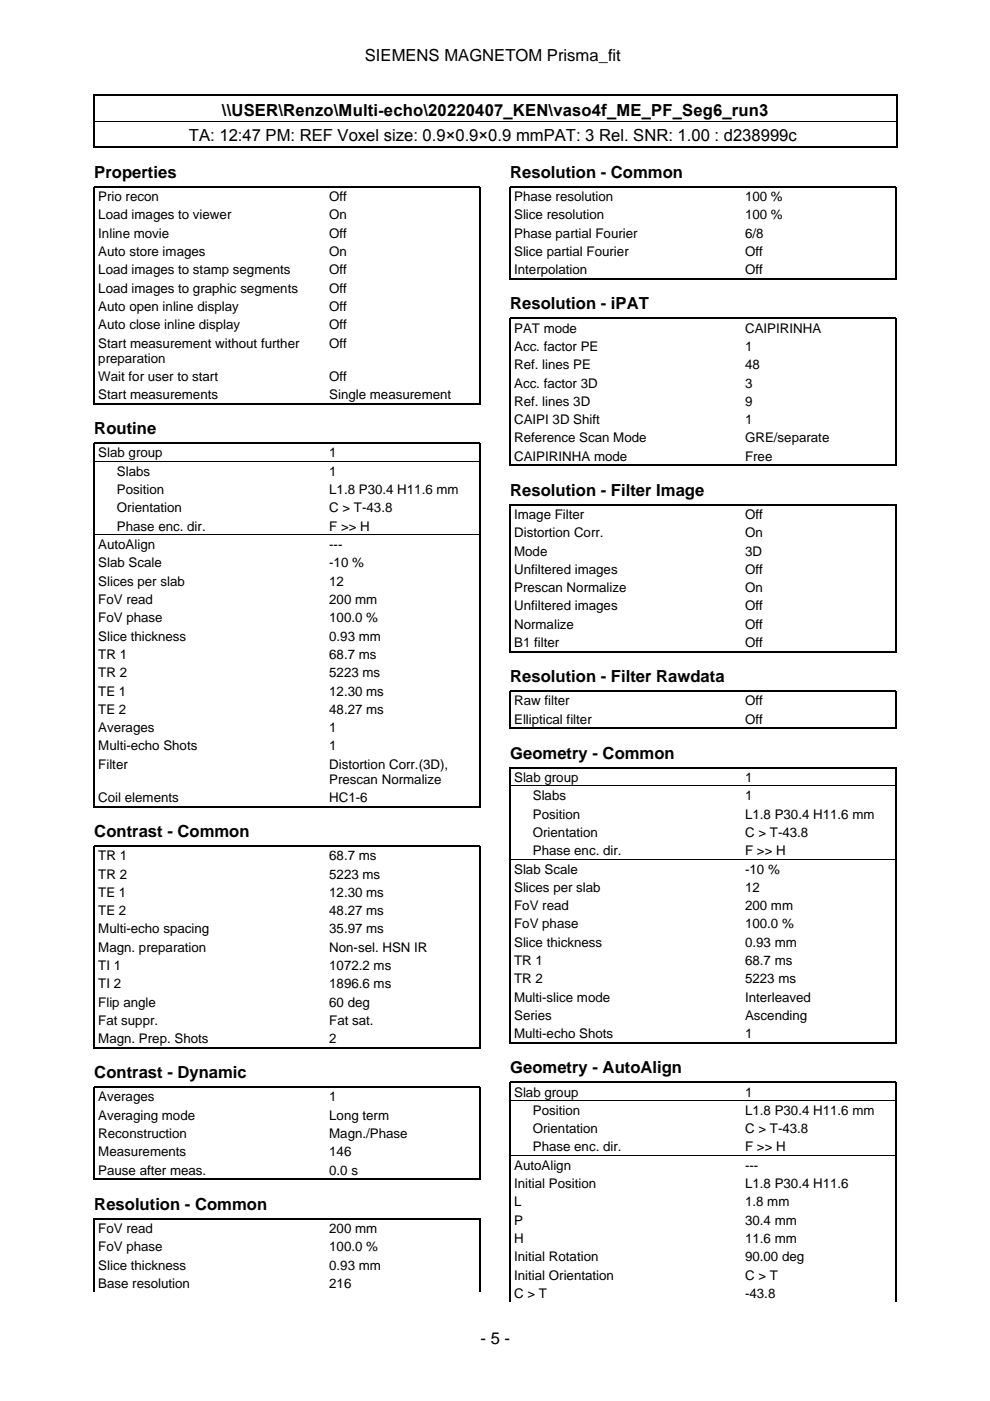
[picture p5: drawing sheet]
<svg xmlns="http://www.w3.org/2000/svg" width="210mm" height="297mm" viewBox="0 0 210 297" stroke-linecap="round" stroke-linejoin="round" font-family="sans-serif">
<defs><g id="words">
<g font-size="3.5">
<text x="77.4" y="12.9">SIEMENS MAGNETOM Prisma_fit</text>
<text x="40.1" y="29.9">TA: 12:47 PM: REF Voxel size: 0.9×0.9×0.9 mmPAT: 3 Rel. SNR: 1.00 : d238999c</text>
<text x="47.1" y="24.6">\\USER\Renzo\Multi-echo\20220407_KEN\vaso4f_ME_PF_Seg6_run3</text>
<text x="20" y="37.7">Properties</text>
<text x="108.2" y="37.7">Resolution - Common</text>
<text x="108.2" y="65.6">Resolution - iPAT</text>
<text x="20" y="92">Routine</text>
<text x="108.2" y="105.1">Resolution - Filter Image</text>
<text x="108.2" y="144.6">Resolution - Filter Rawdata</text>
<text x="108.2" y="160.8">Geometry - Common</text>
<text x="20" y="177.4">Contrast - Common</text>
<text x="108.2" y="227.5">Geometry - AutoAlign</text>
<text x="20" y="228.6">Contrast - Dynamic</text>
<text x="20" y="256.5">Resolution - Common</text>
<text x="101.9" y="284.9">- 5 -</text>
</g>
<g font-size="2.8">
<text x="20.8" y="42.6">Prio recon</text>
<text x="20.8" y="46.5">Load images to viewer</text>
<text x="69.8" y="42.6">Off</text>
<text x="69.8" y="46.5">On</text>
<text x="109" y="42.6">Phase resolution</text>
<text x="109" y="46.5">Slice resolution</text>
<text x="158" y="42.6">100 %</text>
<text x="158" y="46.5">100 %</text>
<text x="20.8" y="50.4">Inline movie</text>
<text x="69.8" y="50.4">Off</text>
<text x="109" y="50.4">Phase partial Fourier</text>
<text x="158" y="50.4">6/8</text>
<text x="20.8" y="54.3">Auto store images</text>
<text x="20.8" y="58.2">Load images to stamp segments</text>
<text x="69.8" y="54.3">On</text>
<text x="69.8" y="58.2">Off</text>
<text x="109" y="54.3">Slice partial Fourier</text>
<text x="109" y="58.2">Interpolation</text>
<text x="158" y="54.3">Off</text>
<text x="158" y="58.2">Off</text>
<text x="20.8" y="62.1">Load images to graphic segments</text>
<text x="20.8" y="65.9">Auto open inline display</text>
<text x="69.8" y="62.1">Off</text>
<text x="69.8" y="65.9">Off</text>
<text x="20.8" y="69.8">Auto close inline display</text>
<text x="69.8" y="69.8">Off</text>
<text x="109" y="70.5">PAT mode</text>
<text x="158" y="70.5">CAIPIRINHA</text>
<text x="20.8" y="73.7">Start measurement without further</text>
<text x="20.8" y="76.9">preparation</text>
<text x="69.8" y="73.7">Off</text>
<text x="109" y="74.4">Acc. factor PE</text>
<text x="158" y="74.4">1</text>
<text x="20.8" y="80.7">Wait for user to start</text>
<text x="69.8" y="80.7">Off</text>
<text x="109" y="78.3">Ref. lines PE</text>
<text x="109" y="82.2">Acc. factor 3D</text>
<text x="158" y="78.3">48</text>
<text x="158" y="82.2">3</text>
<text x="20.8" y="84.6">Start measurements</text>
<text x="69.8" y="84.6">Single measurement</text>
<text x="109" y="86">Ref. lines 3D</text>
<text x="109" y="89.9">CAIPI 3D Shift</text>
<text x="158" y="86">9</text>
<text x="158" y="89.9">1</text>
<text x="109" y="93.8">Reference Scan Mode</text>
<text x="158" y="93.8">GRE/separate</text>
<text x="20.8" y="97">Slab group</text>
<text x="24.8" y="100.9">Slabs</text>
<text x="69.8" y="97">1</text>
<text x="69.8" y="100.9">1</text>
<text x="109" y="97.7">CAIPIRINHA mode</text>
<text x="158" y="97.7">Free</text>
<text x="24.8" y="104.8">Position</text>
<text x="69.8" y="104.8">L1.8 P30.4 H11.6 mm</text>
<text x="24.8" y="108.6">Orientation</text>
<text x="24.8" y="112.5">Phase enc. dir.</text>
<text x="69.8" y="108.6">C &gt; T-43.8</text>
<text x="69.8" y="112.5">F &gt;&gt; H</text>
<text x="109" y="110">Image Filter</text>
<text x="109" y="113.9">Distortion Corr.</text>
<text x="158" y="110">Off</text>
<text x="158" y="113.9">On</text>
<text x="20.8" y="116.4">AutoAlign</text>
<text x="69.8" y="116.4">---</text>
<text x="109" y="117.8">Mode</text>
<text x="158" y="117.8">3D</text>
<text x="20.8" y="120.3">Slab Scale</text>
<text x="20.8" y="124.2">Slices per slab</text>
<text x="69.8" y="120.3">-10 %</text>
<text x="69.8" y="124.2">12</text>
<text x="109" y="121.7">Unfiltered images</text>
<text x="109" y="125.6">Prescan Normalize</text>
<text x="158" y="121.7">Off</text>
<text x="158" y="125.6">On</text>
<text x="20.8" y="128.1">FoV read</text>
<text x="20.8" y="131.9">FoV phase</text>
<text x="69.8" y="128.1">200 mm</text>
<text x="69.8" y="131.9">100.0 %</text>
<text x="109" y="129.4">Unfiltered images</text>
<text x="158" y="129.4">Off</text>
<text x="20.8" y="135.8">Slice thickness</text>
<text x="69.8" y="135.8">0.93 mm</text>
<text x="109" y="133.3">Normalize</text>
<text x="109" y="137.2">B1 filter</text>
<text x="158" y="133.3">Off</text>
<text x="158" y="137.2">Off</text>
<text x="20.8" y="139.7">TR 1</text>
<text x="20.8" y="143.6">TR 2</text>
<text x="69.8" y="139.7">68.7 ms</text>
<text x="69.8" y="143.6">5223 ms</text>
<text x="20.8" y="147.5">TE 1</text>
<text x="69.8" y="147.5">12.30 ms</text>
<text x="109" y="149.5">Raw filter</text>
<text x="158" y="149.5">Off</text>
<text x="20.8" y="151.3">TE 2</text>
<text x="20.8" y="155.2">Averages</text>
<text x="69.8" y="151.3">48.27 ms</text>
<text x="69.8" y="155.2">1</text>
<text x="109" y="153.4">Elliptical filter</text>
<text x="158" y="153.4">Off</text>
<text x="20.8" y="159.1">Multi-echo Shots</text>
<text x="69.8" y="159.1">1</text>
<text x="20.8" y="163">Filter</text>
<text x="69.8" y="163">Distortion Corr.(3D),</text>
<text x="69.8" y="166.2">Prescan Normalize</text>
<text x="109" y="165.8">Slab group</text>
<text x="158" y="165.8">1</text>
<text x="20.8" y="170">Coil elements</text>
<text x="69.8" y="170">HC1-6</text>
<text x="113" y="169.7">Slabs</text>
<text x="113" y="173.5">Position</text>
<text x="158" y="169.7">1</text>
<text x="158" y="173.5">L1.8 P30.4 H11.6 mm</text>
<text x="113" y="177.4">Orientation</text>
<text x="158" y="177.4">C &gt; T-43.8</text>
<text x="20.8" y="182.4">TR 1</text>
<text x="69.8" y="182.4">68.7 ms</text>
<text x="109" y="185.2">Slab Scale</text>
<text x="113" y="181.3">Phase enc. dir.</text>
<text x="158" y="181.3">F &gt;&gt; H</text>
<text x="158" y="185.2">-10 %</text>
<text x="20.8" y="186.3">TR 2</text>
<text x="20.8" y="190.1">TE 1</text>
<text x="69.8" y="186.3">5223 ms</text>
<text x="69.8" y="190.1">12.30 ms</text>
<text x="109" y="189.1">Slices per slab</text>
<text x="158" y="189.1">12</text>
<text x="20.8" y="194">TE 2</text>
<text x="20.8" y="197.9">Multi-echo spacing</text>
<text x="69.8" y="194">48.27 ms</text>
<text x="69.8" y="197.9">35.97 ms</text>
<text x="109" y="193">FoV read</text>
<text x="109" y="196.8">FoV phase</text>
<text x="158" y="193">200 mm</text>
<text x="158" y="196.8">100.0 %</text>
<text x="20.8" y="201.8">Magn. preparation</text>
<text x="69.8" y="201.8">Non-sel. HSN IR</text>
<text x="109" y="200.7">Slice thickness</text>
<text x="158" y="200.7">0.93 mm</text>
<text x="20.8" y="205.7">TI 1</text>
<text x="20.8" y="209.5">TI 2</text>
<text x="69.8" y="205.7">1072.2 ms</text>
<text x="69.8" y="209.5">1896.6 ms</text>
<text x="109" y="204.6">TR 1</text>
<text x="109" y="208.5">TR 2</text>
<text x="158" y="204.6">68.7 ms</text>
<text x="158" y="208.5">5223 ms</text>
<text x="20.8" y="213.4">Flip angle</text>
<text x="69.8" y="213.4">60 deg</text>
<text x="109" y="212.4">Multi-slice mode</text>
<text x="158" y="212.4">Interleaved</text>
<text x="20.8" y="217.3">Fat suppr.</text>
<text x="20.8" y="221.2">Magn. Prep. Shots</text>
<text x="69.8" y="217.3">Fat sat.</text>
<text x="69.8" y="221.2">2</text>
<text x="109" y="216.3">Series</text>
<text x="109" y="220.1">Multi-echo Shots</text>
<text x="158" y="216.3">Ascending</text>
<text x="158" y="220.1">1</text>
<text x="20.8" y="233.5">Averages</text>
<text x="69.8" y="233.5">1</text>
<text x="109" y="232.5">Slab group</text>
<text x="158" y="232.5">1</text>
<text x="20.8" y="237.4">Averaging mode</text>
<text x="69.8" y="237.4">Long term</text>
<text x="113" y="236.4">Position</text>
<text x="158" y="236.4">L1.8 P30.4 H11.6 mm</text>
<text x="20.8" y="241.3">Reconstruction</text>
<text x="20.8" y="245.2">Measurements</text>
<text x="69.8" y="241.3">Magn./Phase</text>
<text x="69.8" y="245.2">146</text>
<text x="113" y="240.2">Orientation</text>
<text x="113" y="244.1">Phase enc. dir.</text>
<text x="158" y="240.2">C &gt; T-43.8</text>
<text x="158" y="244.1">F &gt;&gt; H</text>
<text x="20.8" y="249.1">Pause after meas.</text>
<text x="69.8" y="249.1">0.0 s</text>
<text x="109" y="248">AutoAlign</text>
<text x="109" y="251.9">Initial Position</text>
<text x="158" y="248">---</text>
<text x="158" y="251.9">L1.8 P30.4 H11.6</text>
<text x="109" y="255.8">L</text>
<text x="158" y="255.8">1.8 mm</text>
<text x="20.8" y="261.4">FoV read</text>
<text x="69.8" y="261.4">200 mm</text>
<text x="109" y="259.7">P</text>
<text x="109" y="263.6">H</text>
<text x="158" y="259.7">30.4 mm</text>
<text x="158" y="263.6">11.6 mm</text>
<text x="20.8" y="265.3">FoV phase</text>
<text x="20.8" y="269.2">Slice thickness</text>
<text x="69.8" y="265.3">100.0 %</text>
<text x="69.8" y="269.2">0.93 mm</text>
<text x="109" y="267.4">Initial Rotation</text>
<text x="158" y="267.4">90.00 deg</text>
<text x="20.8" y="273">Base resolution</text>
<text x="69.8" y="273">216</text>
<text x="109" y="271.3">Initial Orientation</text>
<text x="109" y="275.2">C &gt; T</text>
<text x="158" y="271.3">C &gt; T</text>
<text x="158" y="275.2">-43.8</text>
</g>
</g></defs>
<g fill="none" stroke="#000" stroke-width=".26">
<path d="M19.9 20v11.3M20 20.2h170M20 31.2h170M190.1 20v11.3M108.2 59.3v-19.7h81.8v19.7M108.3 59.2h81.6M20 85.8v-46.2h81.8v46.2M20.1 85.6h81.6M108.2 98.8v-31.3h81.8v31.3M108.3 98.7h81.6M108.2 138.3v-31.3h81.8v31.3M108.3 138.2h81.6"/>
<path d="M108.2 154.6v-8.1h81.8v8.1M108.3 154.4h81.6M20 171.2v-77.2h81.8v77.2M20.1 171h81.6M20 222.3v-42.9h81.8v42.9M20.1 222.2h81.6M108.2 221.3v-58.5h81.8v58.5M108.3 221.1h81.6M20 250.2v-19.7h81.8v19.7M20.1 250.1h81.6M20 273.9v-15.5h81.8v15.5M108.2 276.1v-46.6h81.8v46.6"/>
</g>
<path d="M20 25.7h170M20.1 97.8h81.6M20.1 113.4h81.6M108.3 166.6h81.6M108.3 182.2h81.6M108.3 233.3h81.6M108.3 245h81.6" fill="none" stroke="#000" stroke-width=".21"/>
<use href="#words"/>
</svg>
